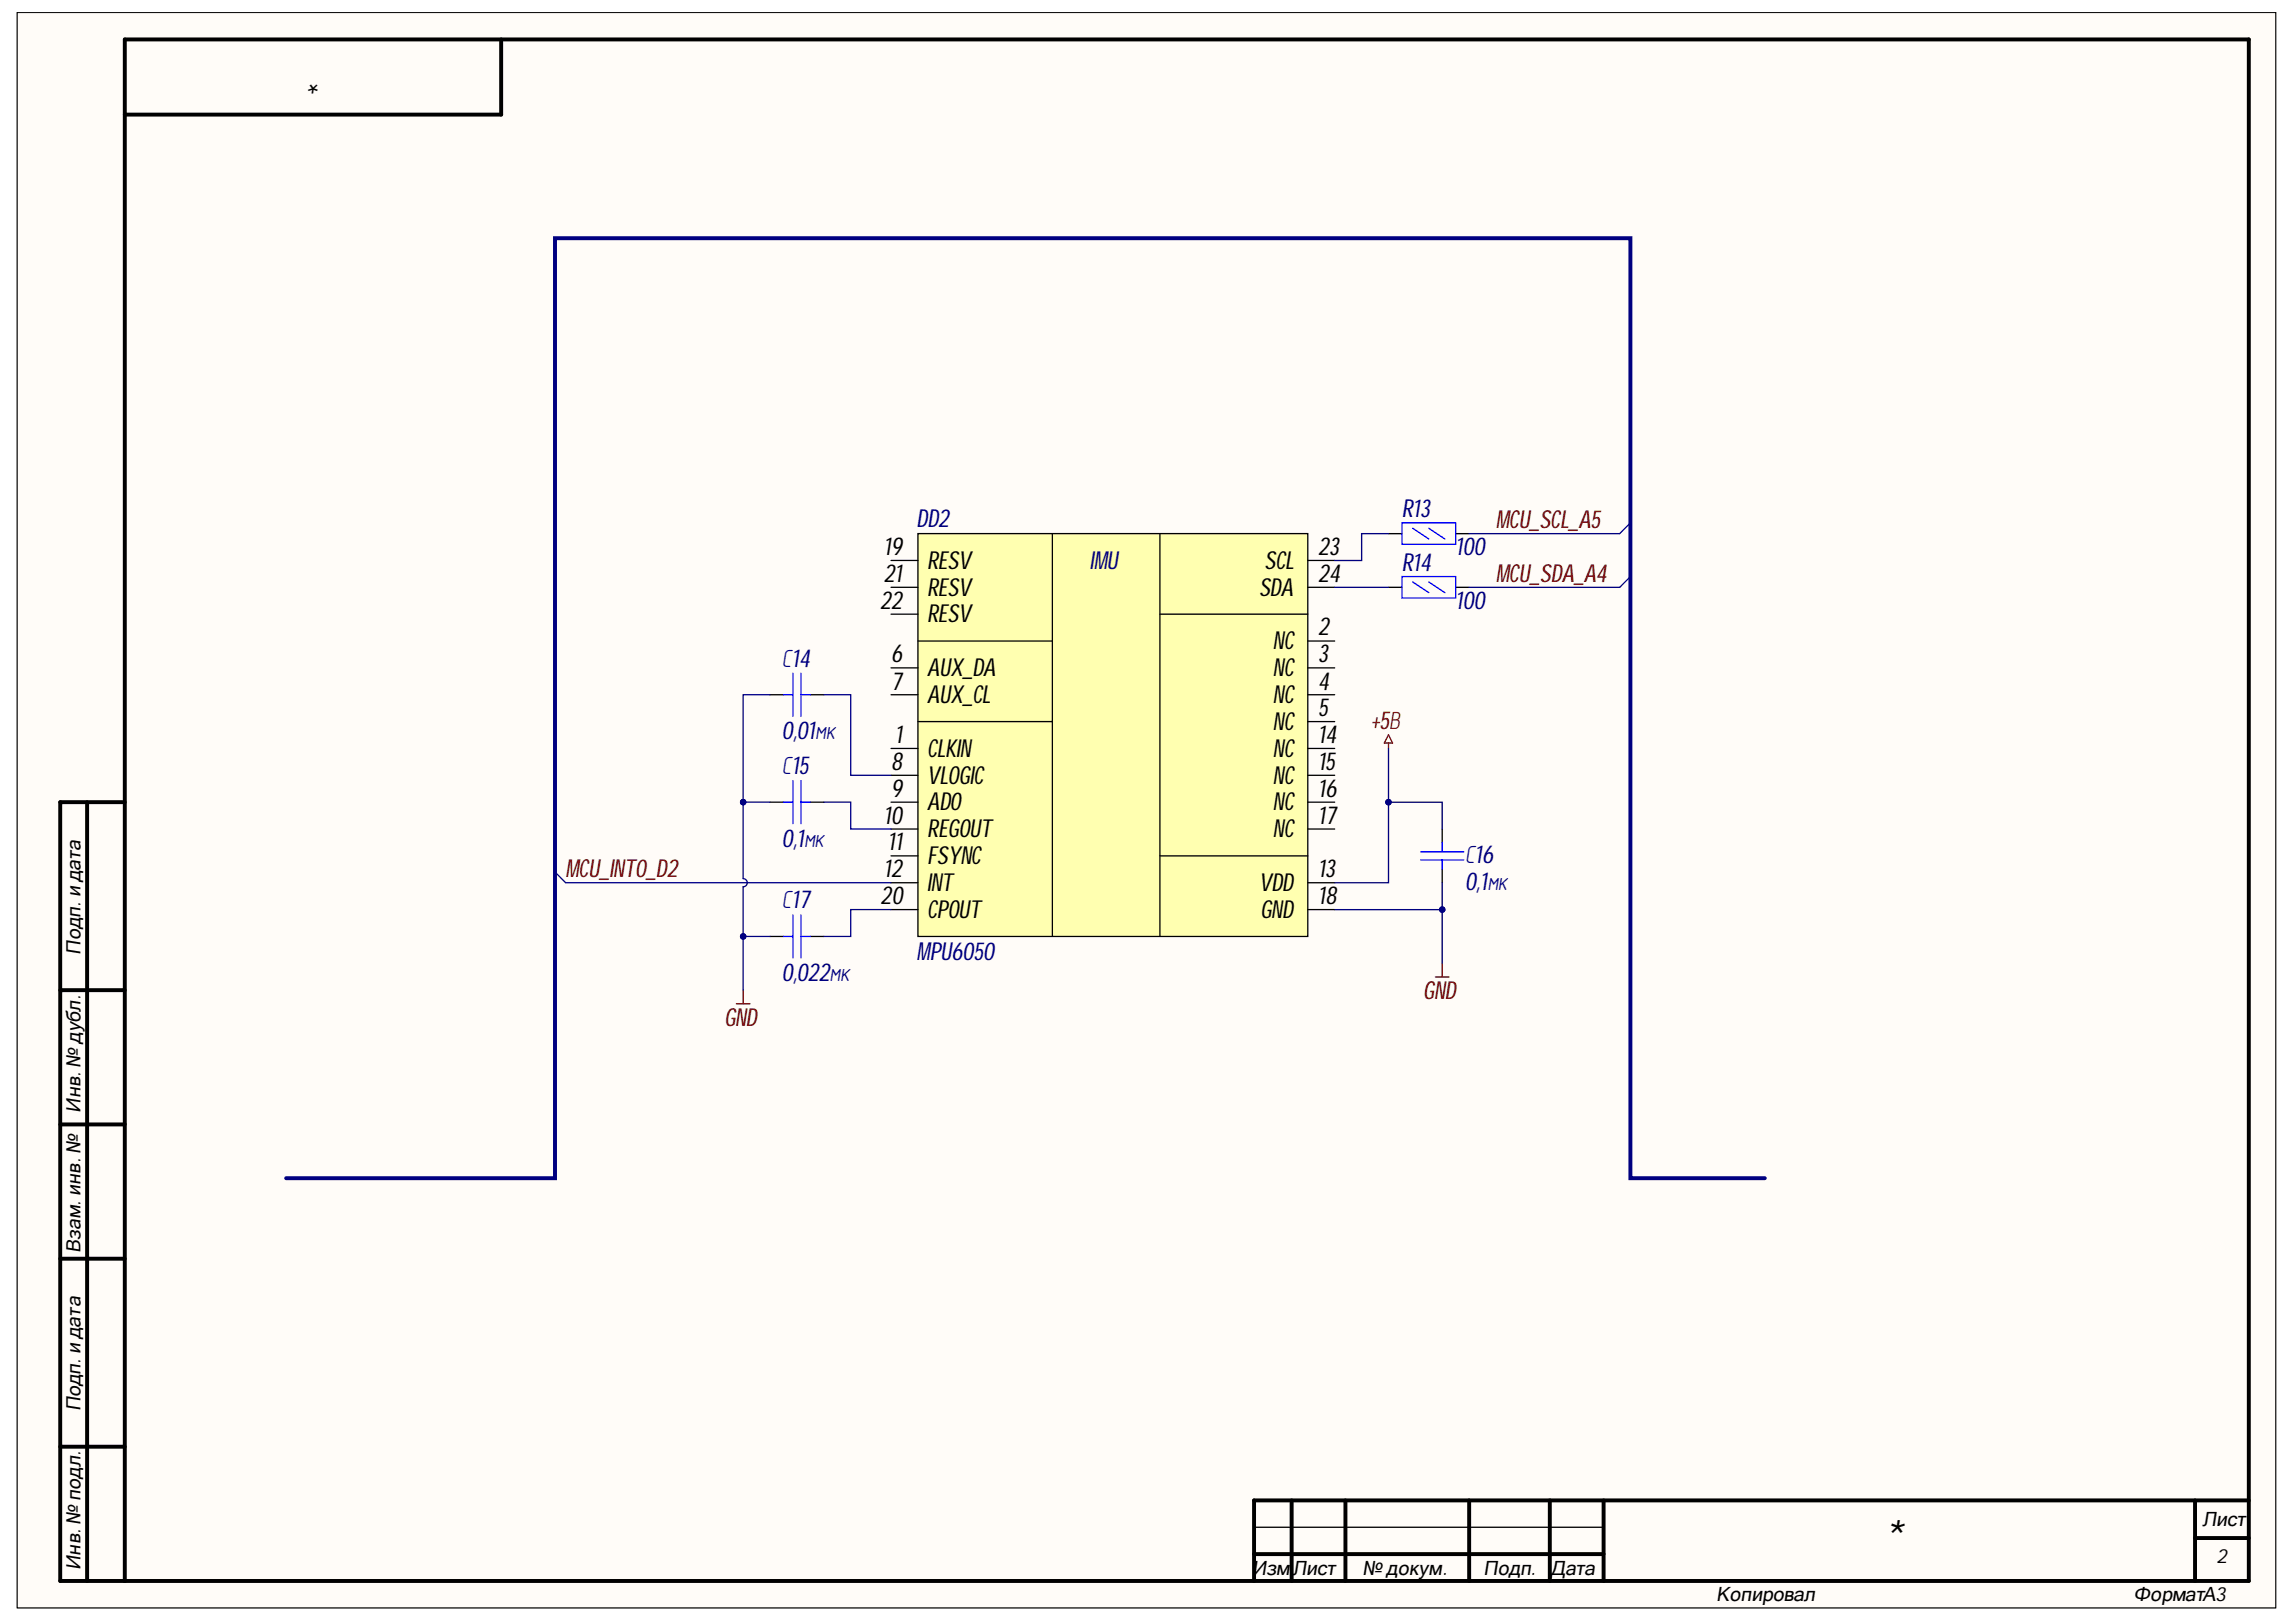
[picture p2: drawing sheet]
<svg xmlns="http://www.w3.org/2000/svg" width="297mm" height="210mm" viewBox="0 0 297 210" stroke-linecap="round" stroke-linejoin="round" font-family="sans-serif">
<defs><g id="words">
<text font-size="6.3" x="243.8" y="201.2">*</text>
<text font-size="4.4" x="41.8" y="8.9" transform="rotate(-180 41.8 8.9)">*</text>
<g font-size="3.3">
<text x="114.4" y="71.8">19</text>
<text x="170.5" y="71.8">23</text>
<text x="114.4" y="75.3">21</text>
<text x="119.9" y="73.6">RESV</text>
<text x="119.9" y="77.1">RESV</text>
<text x="162.9" y="77.1">SDA</text>
<text x="163.6" y="73.6">SCL</text>
<text x="170.5" y="75.3">24</text>
<text x="113.8" y="78.8">22</text>
<text x="119.9" y="80.5">RESV</text>
<text x="170.5" y="82.2">2</text>
<text x="115.3" y="85.7">6</text>
<text x="115.3" y="89.2">7</text>
<text x="119.9" y="87.5">AUX_DA</text>
<text x="164.7" y="84">NC</text>
<text x="164.7" y="87.5">NC</text>
<text x="170.5" y="85.7">3</text>
<text x="170.5" y="89.2">4</text>
<text x="119.9" y="90.9">AUX_CL</text>
<text x="164.7" y="90.9">NC</text>
<text x="164.7" y="94.5">NC</text>
<text x="170.5" y="92.7">5</text>
<text x="115.3" y="99.6">8</text>
<text x="115.8" y="96.2">1</text>
<text x="119.9" y="98">CLKIN</text>
<text x="119.9" y="101.4">VLOGIC</text>
<text x="164.7" y="98">NC</text>
<text x="164.7" y="101.4">NC</text>
<text x="170.5" y="96.2">14</text>
<text x="170.5" y="99.6">15</text>
<text x="114.4" y="106.6">10</text>
<text x="115.3" y="103.1">9</text>
<text x="119.9" y="104.9">AD0</text>
<text x="164.7" y="104.9">NC</text>
<text x="170.5" y="103.1">16</text>
<text x="170.5" y="106.6">17</text>
<text x="114.4" y="113.5">12</text>
<text x="114.9" y="110">11</text>
<text x="119.9" y="108.3">REGOUT</text>
<text x="119.9" y="111.8">FSYNC</text>
<text x="164.7" y="108.3">NC</text>
<text x="170.5" y="113.5">13</text>
<text x="113.9" y="117.1">20</text>
<text x="119.9" y="115.3">INT</text>
<text x="119.9" y="118.7">CPOUT</text>
<text x="162.9" y="115.3">VDD</text>
<text x="163.1" y="118.7">GND</text>
<text x="170.5" y="117.1">18</text>
</g>
<g font-size="3.3" fill="#000080">
<text x="118.6" y="68.2">DD2</text>
<text x="181.3" y="66.9">R13</text>
<text x="188.3" y="71.8">100</text>
<text x="141" y="73.6">IMU</text>
<text x="181.3" y="73.9">R14</text>
<text x="188.3" y="78.8">100</text>
<text x="101.2" y="86.3">С14</text>
<text x="101.2" y="95.7">0,01мк</text>
<text x="101.2" y="100.1">С15</text>
<text x="101.2" y="109.6">0,1мк</text>
<text x="189.6" y="111.6">С16</text>
<text x="101.2" y="117.6">С17</text>
<text x="189.6" y="115.2">0,1мк</text>
<text x="118.6" y="124.2">MPU6050</text>
<text x="101.2" y="126.9">0,022мк</text>
</g>
<g font-size="3.3" fill="#800000">
<text x="193.5" y="68.4">MCU_SCL_A5</text>
<text x="193.5" y="75.3">MCU_SDA_A4</text>
<text x="177.4" y="94.4">+5В</text>
<text x="73.2" y="113.5">MCU_INT0_D2</text>
<text x="184.1" y="129.2">GND</text>
<text x="93.7" y="132.8">GND</text>
</g>
<g font-size="2.6">
<text x="10.4" y="123.6" transform="rotate(-90 10.4 123.6)">Подп. и дата</text>
<text x="10.4" y="144" transform="rotate(-90 10.4 144)">Инв. № дубл.</text>
<text x="10.4" y="162.2" transform="rotate(-90 10.4 162.2)">Взам. инв. №</text>
<text x="10.4" y="182.6" transform="rotate(-90 10.4 182.6)">Подп. и дата</text>
<text x="285" y="197.5">Лист</text>
<text x="10.4" y="203.2" transform="rotate(-90 10.4 203.2)">Инв. № подл.</text>
<text x="162" y="203.8">Изм.</text>
<text x="167.2" y="203.8">Лист</text>
<text x="176.3" y="203.8">№ докум.</text>
<text x="191.9" y="203.8">Подп.</text>
<text x="200.5" y="203.8">Дата</text>
<text x="286.7" y="202.3">2</text>
<text x="222" y="207.2">Копировал</text>
<text x="276" y="207.2">ФорматА3</text>
</g>
</g></defs>
<path d="M2.2 1.6h292.2v206.5h-292.2z" fill-rule="evenodd" fill="#fffcf8"/>
<path d="M2.2 1.6h292.2v206.5h-292.2z" fill="none" stroke="#000" stroke-width=".13"/>
<path d="M2.2 1.6h292.2v206.5h-292.2z" fill-rule="evenodd" fill="#fffcf8"/>
<path d="M2.2 1.6h292.2v206.5h-292.2z" fill="none" stroke="#000" stroke-width=".13"/>
<g fill="none" stroke="#000" stroke-width=".51">
<path d="M64.8 5.1v9.7h-48.7M11.3 103.8v100.8M16.1 103.8h-8.3v100.8h283.1v-199.5h-274.8v199.5M7.8 128.1h8.3M7.8 145.5h8.3M7.8 162.9h8.3M7.8 187.2h8.3M167.1 194.2v10.4M174.1 194.2v10.4M190.1 194.2v10.4M200.5 194.2v10.4M207.5 194.2v10.4"/>
<path d="M284 194.2v10.4M284 199h6.9M290.9 194.2h-128.7v10.4M162.2 201.1h45.3"/>
</g>
<path d="M162.2 197.6h45.3" fill="none" stroke="#000" stroke-width=".17"/>
<path d="M118.8 69.1h50.4v52.1h-50.4z" fill-rule="evenodd" fill="#ffffb0"/>
<g fill="none" stroke="#000" stroke-width=".17">
<path d="M115.3 72.5h3.5M115.3 76h3.5M115.3 79.5h3.5M118.8 69.1h50.4v52.1h-50.4zM136.1 69.1v52.1M150.1 79.5h19.1M150.1 69.1v52.1M169.2 72.5h3.5M169.2 76h3.5M179.6 76h1.8M179.6 69.1h1.8M188.3 76h1.8"/>
<path d="M188.3 69.1h1.8M99.6 89.9h1.8M104.8 89.9h1.8M115.3 96.9h3.5M115.3 86.4h3.5M115.3 89.9h3.5M118.8 83h17.3M118.8 93.4h17.3M169.2 96.9h3.5M169.2 83h3.5M169.2 86.4h3.5M169.2 89.9h3.5"/>
<path d="M169.2 93.4h3.5M99.6 103.8h1.8M104.8 103.8h1.8M115.3 100.3h3.5M115.3 103.8h3.5M115.3 107.3h3.5M115.3 110.8h3.5M115.3 114.2h3.5M115.3 117.7h3.5M150.1 110.8h19.1M169.2 100.3h3.5M169.2 103.8h3.5"/>
<path d="M169.2 107.3h3.5M169.2 114.2h3.5M169.2 117.7h3.5M186.6 107.3v1.7M186.6 112.5v1.7M99.6 121.2h1.8M104.8 121.2h1.8"/>
</g>
<g fill="none" stroke="#00f" stroke-width=".17">
<path d="M181.4 74.6h6.9v2.8h-6.9zM181.4 67.7h6.9v2.7h-6.9zM182.8 75.3l2 1.4M182.8 68.4l2 1.3M184.8 75.3l2.1 1.4M184.8 68.4l2.1 1.3M101.4 89.9h1.2M102.6 87.1v5.6M103.6 87.1v5.6M103.6 89.9h1.2M101.4 103.8h1.2M102.6 101v5.6"/>
<path d="M102.6 118.4v5.6M103.6 101v5.6M103.6 118.4v5.6M103.6 103.8h1.2M183.8 110.2h5.6M183.8 111.3h5.6M186.6 109v1.2M186.6 111.3v1.2M101.4 121.2h1.2M103.6 121.2h1.2"/>
</g>
<path d="M179.6 95.1l.6 1.1h-1.1zM179.6 96.2v.7M95.3 129.9h1.7M96.1 128.1v1.8M185.7 126.4h1.8M186.6 124.7v1.7" fill="none" stroke="#800000" stroke-width=".17"/>
<path d="M210.9 67.7l-1.4 1.4M210.9 74.6l-1.4 1.4M106.6 89.9h3.5v10.4h5.2M71.8 112.8l1.4 1.4M96.1 103.8h3.5M106.6 103.8h3.5v3.5h5.2M115.3 117.7h-5.2v3.5h-3.5" fill="none" stroke="#000080" stroke-width=".17"/>
<circle cx="96.1" cy="103.8" r=".35" fill="#000080"/>
<circle cx="96.1" cy="103.8" r=".35" fill="none" stroke="#000080" stroke-width=".13"/>
<path d="M179.6 103.8h7v3.5" fill="none" stroke="#000080" stroke-width=".17"/>
<circle cx="179.6" cy="103.8" r=".35" fill="#000080"/>
<circle cx="179.6" cy="103.8" r=".35" fill="none" stroke="#000080" stroke-width=".13"/>
<path d="M186.6 114.2v3.5" fill="none" stroke="#000080" stroke-width=".17"/>
<circle cx="186.6" cy="117.7" r=".35" fill="#000080"/>
<circle cx="186.6" cy="117.7" r=".35" fill="none" stroke="#000080" stroke-width=".13"/>
<path d="M96.1 121.2h3.5" fill="none" stroke="#000080" stroke-width=".17"/>
<circle cx="96.1" cy="121.2" r=".35" fill="#000080"/>
<circle cx="96.1" cy="121.2" r=".35" fill="none" stroke="#000080" stroke-width=".13"/>
<path d="M73.2 114.2h42.1M172.7 117.7h13.9v7" fill="none" stroke="#000080" stroke-width=".17"/>
<circle cx="186.6" cy="117.7" r=".35" fill="#000080"/>
<circle cx="186.6" cy="117.7" r=".35" fill="none" stroke="#000080" stroke-width=".13"/>
<path d="M179.6 96.9v17.3h-6.9" fill="none" stroke="#000080" stroke-width=".17"/>
<circle cx="179.6" cy="103.8" r=".35" fill="#000080"/>
<circle cx="179.6" cy="103.8" r=".35" fill="none" stroke="#000080" stroke-width=".13"/>
<path d="M99.6 89.9h-3.5v23.8a.53 .53 0 0 1 .6 .5 .53 .53 0 0 1-.6 .6v13.3" fill="none" stroke="#000080" stroke-width=".17"/>
<circle cx="96.1" cy="103.8" r=".35" fill="#000080"/>
<circle cx="96.1" cy="103.8" r=".35" fill="none" stroke="#000080" stroke-width=".13"/>
<circle cx="96.1" cy="121.2" r=".35" fill="#000080"/>
<circle cx="96.1" cy="121.2" r=".35" fill="none" stroke="#000080" stroke-width=".13"/>
<path d="M172.7 76h6.9M179.6 69.1h-3.4v3.4h-3.5M190.1 76h19.4M190.1 69.1h19.4" fill="none" stroke="#000080" stroke-width=".17"/>
<path d="M37 152.5h34.8v-121.7h139.1v121.7h17.4" fill="none" stroke="#000080" stroke-width=".51"/>
<use href="#words"/>
</svg>
